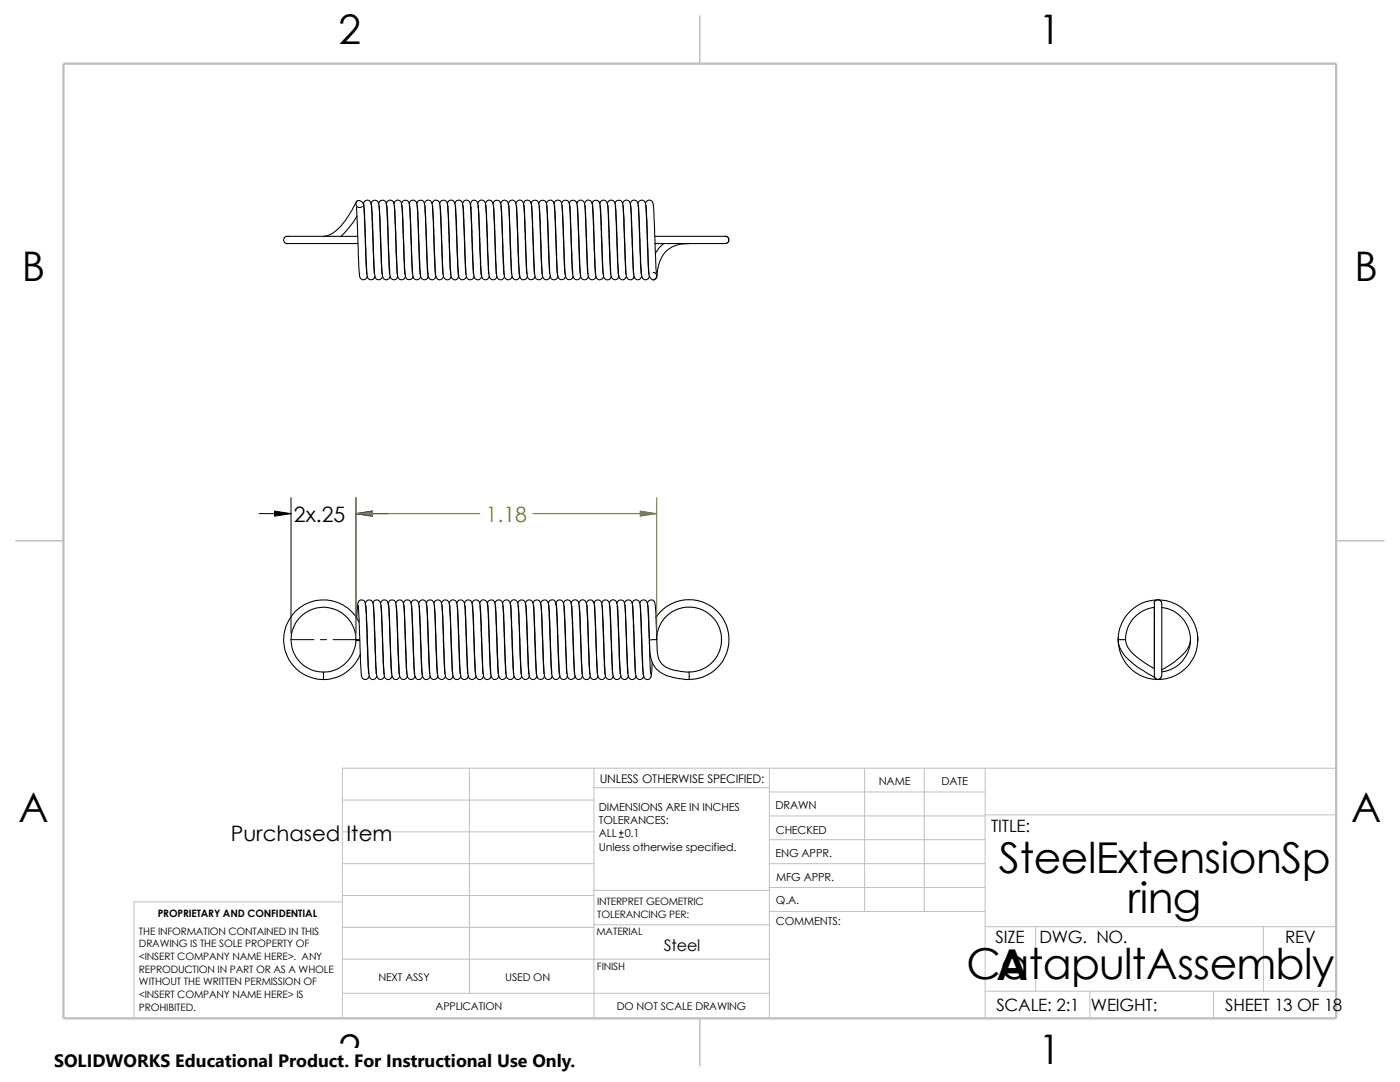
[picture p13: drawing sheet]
<svg xmlns="http://www.w3.org/2000/svg" width="279mm" height="216mm" viewBox="0 0 279 216" stroke-linecap="round" stroke-linejoin="round" font-family="sans-serif">
<defs><g id="words">
<g font-size="8.5">
<text x="199.3" y="174.1">SteelExtensionSp</text>
<text x="225" y="182.2">ring</text>
<text x="192.9" y="195.3">CatapultAssembly</text>
<text x="198.8" y="195.5">A</text>
</g>
<g font-size="8.1">
<text x="67.6" y="8.8">2</text>
<text x="207.3" y="8.8">1</text>
<text x="4.4" y="56.1">B</text>
<text x="270.3" y="56.1">B</text>
<text x="3.7" y="164.1">A</text>
<text x="269.6" y="164.1">A</text>
<text x="67.6" y="212.3">2</text>
<text x="207.3" y="212.3">1</text>
</g>
<g font-size="4.2">
<text x="58.7" y="104.2">2x.25</text>
<text x="46.1" y="167.9">Purchased Item</text>
</g>
<text font-size="4.2" fill="#808000" x="96.9" y="104.2">1.18</text>
<text font-size="3.6" x="10.8" y="213">SOLIDWORKS Educational Product. For Instructional Use Only.</text>
<g font-size="3.4">
<text x="197.8" y="166">TITLE:</text>
<text x="198.7" y="188.1">SIZE</text>
<text x="207.5" y="188.1">DWG. NO.</text>
<text x="256.5" y="188.2">REV</text>
<text x="198.8" y="201.7">SCALE: 2:1</text>
<text x="217.7" y="201.8">WEIGHT:</text>
<text x="244.5" y="201.7">SHEET 13 OF 18</text>
</g>
<text font-size="3.2" x="132.5" y="189.8">Steel</text>
<text font-size="2.4" x="119.7" y="156.2">UNLESS OTHERWISE SPECIFIED:</text>
<g font-size="2.2">
<text x="119.5" y="161.8">DIMENSIONS ARE IN INCHES</text>
<text x="154.8" y="161.5">DRAWN</text>
<text x="175.4" y="156.7">NAME</text>
<text x="187.9" y="156.7">DATE</text>
<text x="119.5" y="164.4">TOLERANCES:</text>
<text x="119.5" y="167.1">ALL</text>
<text x="124.7" y="167.1">0.1</text>
<text x="154.8" y="166.3">CHECKED</text>
<text x="119.5" y="169.8">Unless otherwise specified.</text>
<text x="154.8" y="171">ENG APPR.</text>
<text x="154.9" y="175.7">MFG APPR.</text>
<text x="154.9" y="184.7">COMMENTS:</text>
<text x="154.9" y="180.5">Q.A.</text>
</g>
<g font-size="2.1">
<text x="75.5" y="195.7">NEXT ASSY</text>
<text x="100.8" y="195.7">USED ON</text>
<text x="86.9" y="201.5">APPLICATION</text>
<text x="123.1" y="201.6">DO NOT SCALE DRAWING</text>
</g>
<g font-size="2">
<text x="31.5" y="183">PROPRIETARY AND CONFIDENTIAL</text>
<text x="119.2" y="180.6">INTERPRET GEOMETRIC</text>
<text x="119.2" y="183.1">TOLERANCING PER:</text>
<text x="27.7" y="186.5">THE INFORMATION CONTAINED IN THIS</text>
<text x="27.7" y="189.1">DRAWING IS THE SOLE PROPERTY OF</text>
<text x="27.7" y="191.6">&lt;INSERT COMPANY NAME HERE&gt;. ANY</text>
<text x="119" y="186.6">MATERIAL</text>
<text x="27.7" y="194.1">REPRODUCTION IN PART OR AS A WHOLE</text>
<text x="27.7" y="196.6">WITHOUT THE WRITTEN PERMISSION OF</text>
<text x="119.1" y="193.5">FINISH</text>
<text x="27.7" y="199.1">&lt;INSERT COMPANY NAME HERE&gt; IS</text>
<text x="27.7" y="201.7">PROHIBITED.</text>
</g>
</g></defs>
<g fill="none" stroke="#c0c0c0" stroke-width=".2">
<path d="M68.3 159.6h50.2M93.7 153.3v44.9M118.5 157.2h35M118.5 153.3v49.9M153.5 158h43.1M153.5 153.3v49.9M172.6 153.3v28.6M184.4 153.3v28.6M196.6 153.3v49.9M266.7 153.3h-198.4v49.9M68.3 180h-41.5v23.2M68.3 172.3h50.2"/>
<path d="M68.3 166h50.2M68.3 178.7h50.2M118.5 177.7h35.1M153.5 177.1h43.1M153.5 172.3h43.1M153.5 162.8h43.1M153.5 167.6h43.1M196.6 162.6h70.1M68.3 191.4h85.2M68.3 185h50.2M68.3 198.2h85.2M118.5 184.5h35.1"/>
<path d="M153.6 181.9h43M196.6 184.9h70.1M196.6 197.8h70.1M206.7 184.9v12.9M217.5 197.8v5.4M242.2 197.8v5.4M252.1 184.9v12.9"/>
</g>
<path d="M139.7 3.2v9.5M3.1 107.9h9.6M266.7 107.9h9.5M139.7 203.2v9.5" fill="none" stroke="#c0c0c0" stroke-width=".21"/>
<path d="M12.7 12.7h254v190.5h-254z" fill="none" stroke="#c0c0c0" stroke-width=".47"/>
<g fill="none" stroke="#000" stroke-width=".21">
<path d="M57.5 47.2h13.9M57.5 47.2a.74 .74 0 0 0-.9 .7 .74 .74 0 0 0 1 .7h13.9M71.2 41.3l.4 12.2a3.5 3.5 0 0 0 .3 2 .75 .75 0 0 0 .8 .3 .75 .75 0 0 0 .6-.7M71.2 40.2l-.7 1.2a12.6 12.6 0 0 1-4.9 5.5l-1 .3M71.2 40.2a.75 .75 0 0 0 .1 1 .75 .75 0 0 0 1 0M71.2 40.2a.93 .93 0 0 1 1.4 .8l.6 13.8M71.2 43.1l-.9 1.5-2.3 2.6M72.5 40.8a.8 .8 0 0 1 1.2-.8l.3 .3 .1 .6M72.6 40.6l-.1 .1M72.6 40.8l.3 6.7a46.4 46.4 0 0 0 .5 8 .77 .77 0 0 0 .8 .3 .77 .77 0 0 0 .6-.6v-.1M74.2 41l.4 11.9a5.1 5.1 0 0 0 .5 2.7 .77 .77 0 0 0 .8 .2 .77 .77 0 0 0 .4-.7M74.7 54.7l-.6-13.3a1.07 1.07 0 0 1 .5-1.4 .82 .82 0 0 1 1 .9l.6 13.8"/>
<path d="M75.6 40.6a.8 .8 0 0 1 .9-.6 .8 .8 0 0 1 .6 .9l.6 13.8M75.7 41.1l.4 11.1a9.2 9.2 0 0 0 .5 3.4 .76 .76 0 0 0 .8 .2 .76 .76 0 0 0 .5-.7M77.1 40.7a.79 .79 0 0 1 .9-.8 .79 .79 0 0 1 .7 1l.6 13.9M77.2 41l.3 6.3a51.1 51.1 0 0 0 .5 8.2 .75 .75 0 0 0 .8 .3 .75 .75 0 0 0 .6-.7M78.6 40.7a.8 .8 0 0 1 1-.8 .8 .8 0 0 1 .6 1.1l.6 13.7M78.7 41.1l.6 13.4a1.03 1.03 0 0 0 .9 1.3 .79 .79 0 0 0 .7-.7M80.1 40.6a.81 .81 0 0 1 1-.6 .81 .81 0 0 1 .6 1l.6 13.7M80.2 41l.6 12.8a2.62 2.62 0 0 0 .4 1.9 .76 .76 0 0 0 1.2-.6M81.7 40.6a.8 .8 0 0 1 .9-.6 .8 .8 0 0 1 .6 1l.7 13.8M81.7 41l.4 6.9a39.9 39.9 0 0 0 .5 7.6 .78 .78 0 0 0 .8 .3 .78 .78 0 0 0 .5-.7M83.2 40.7a.79 .79 0 0 1 .9-.7 .79 .79 0 0 1 .7 .9l.6 14M83.3 41l.3 7.3a39.8 39.8 0 0 0 .4 7.1 .75 .75 0 0 0 .9 .4 .75 .75 0 0 0 .6-.7"/>
<path d="M84.7 40.7a.79 .79 0 0 1 .9-.8 .79 .79 0 0 1 .7 1l.6 13.9M84.8 41.1l.6 13.6a.81 .81 0 0 0 .6 1.1 .81 .81 0 0 0 1-.6M86.2 40.6a.8 .8 0 0 1 1-.7 .8 .8 0 0 1 .6 1l.6 13.8M86.3 41l.7 14.2M87.8 40.6a.8 .8 0 0 1 .9-.6 .8 .8 0 0 1 .6 1l.6 13.8M87.8 41l.6 13.1a1.58 1.58 0 0 0 .7 1.7 .77 .77 0 0 0 .9-.7M88.5 55.1a.77 .77 0 0 1-.7 .7 .77 .77 0 0 1-.8-.6M89.3 40.7a.76 .76 0 0 1 .7-.8 .76 .76 0 0 1 .8 .8l.7 14.2M89.4 41.1l.5 12.8a1.95 1.95 0 0 0 .6 1.9 .81 .81 0 0 0 1.1-.8M90.8 40.7a.81 .81 0 0 1 1-.7 .81 .81 0 0 1 .6 1.1l.6 13.6M90.9 41l.3 6.4a49.8 49.8 0 0 0 .5 8.1 .79 .79 0 0 0 .8 .3 .79 .79 0 0 0 .6-.7M92.3 40.7a.76 .76 0 0 1 .8-.8 .76 .76 0 0 1 .8 .8l.6 14"/>
<path d="M92.4 41l.6 12.8a2.04 2.04 0 0 0 .5 2 .74 .74 0 0 0 1.1-.7M93.9 41a.75 .75 0 0 1 .6-1.1 .75 .75 0 0 1 .9 .9l.1 .8M94 41.2v.4M94 41.3l.5 12.7a1.75 1.75 0 0 0 .4 1.7 .77 .77 0 0 0 1.2-.6M95.3 40.7a.78 .78 0 0 1 .9-.8 .78 .78 0 0 1 .7 .9l.6 13.9M95.4 41.2l.6 13.5M95.5 41l.4 11.7a5.9 5.9 0 0 0 .4 2.9 .76 .76 0 0 0 .8 .2 .76 .76 0 0 0 .5-.7M96.9 40.6a.7 .7 0 0 1 .6-.7 .7 .7 0 0 1 .8 .5 27.3 27.3 0 0 1 .4 6.6l.3 7.6M97 40.9l.6 13.8a.84 .84 0 0 0 .4 1 .84 .84 0 0 0 1.1-.4v-.2M98.4 40.7a.79 .79 0 0 1 .8-.7 .79 .79 0 0 1 .7 .7l.7 14.1M98.5 41.1l.5 12.2a3.3 3.3 0 0 0 .5 2.4 .77 .77 0 0 0 1.2-.6M99.9 40.7a.79 .79 0 0 1 .9-.7 .79 .79 0 0 1 .7 .8l.6 13.9"/>
<path d="M100 41l.6 13.7a.82 .82 0 0 0 .5 1.1 .82 .82 0 0 0 1.1-.6v-.1M101.4 40.7a.79 .79 0 0 1 .9-.8 .79 .79 0 0 1 .7 1l.6 13.8M101.6 41l.3 6.9a44 44 0 0 0 .4 7.5 .73 .73 0 0 0 .9 .4 .73 .73 0 0 0 .5-.7M103 40.6a.79 .79 0 0 1 .9-.7 .79 .79 0 0 1 .6 1l.6 13.8M103.1 41l.4 11.2a8.1 8.1 0 0 0 .4 3.4 .76 .76 0 0 0 .8 .2 .76 .76 0 0 0 .5-.7M104.5 40.6a.78 .78 0 0 1 .7-.6 .78 .78 0 0 1 .8 .5l.6 14.2M104.6 40.9l.5 11.5a6.9 6.9 0 0 0 .4 3.2 .77 .77 0 0 0 1.3-.5M106 40.6a.8 .8 0 0 1 1-.6 .8 .8 0 0 1 .6 1l.6 13.7M106.1 41l.5 11.7a5.1 5.1 0 0 0 .4 2.9 .76 .76 0 0 0 .8 .2 .76 .76 0 0 0 .5-.7M107.5 40.6a.79 .79 0 0 1 .9-.6 .79 .79 0 0 1 .7 .8l.5 13.8M107.6 41l.6 12.6a2.93 2.93 0 0 0 .3 1.9 .76 .76 0 0 0 .8 .3 .76 .76 0 0 0 .5-.7M109.1 40.7a.8 .8 0 0 1 .9-.8 .8 .8 0 0 1 .6 1l.6 13.8"/>
<path d="M109.2 41.1l.4 11.3a7.6 7.6 0 0 0 .4 3.1 .77 .77 0 0 0 .8 .3 .77 .77 0 0 0 .5-.7M110.6 40.7a.81 .81 0 0 1 1-.7 .81 .81 0 0 1 .5 1.1l.6 13.6M110.7 41.1l.4 9.5a19.2 19.2 0 0 0 .4 4.9 .76 .76 0 0 0 .8 .3 .76 .76 0 0 0 .6-.7M112.1 40.6a.82 .82 0 0 1 1-.6 .82 .82 0 0 1 .6 1.1l.5 13.6M112.2 41l.5 12.4a3.2 3.2 0 0 0 .5 2.3 .76 .76 0 0 0 1.2-.6M113.6 40.6a.74 .74 0 0 1 .6-.6 .74 .74 0 0 1 .8 .3l.3 2.6 .5 11.8M113.7 41l.6 13.3a1.22 1.22 0 0 0 .8 1.5 .92 .92 0 0 0 .8-.7M115.1 40.6a.77 .77 0 0 1 .9-.6 .77 .77 0 0 1 .7 .9l.6 13.8M115.2 41l.3 6.7a43 43 0 0 0 .5 7.7 .77 .77 0 0 0 .8 .4 .77 .77 0 0 0 .6-.7M116.7 40.6a.76 .76 0 0 1 .8-.7 .76 .76 0 0 1 .7 .8l.6 14.1M116.8 41.1l.3 6.4a48.9 48.9 0 0 0 .5 8 .77 .77 0 0 0 .8 .3 .77 .77 0 0 0 .6-.7M118.2 40.6a.73 .73 0 0 1 .5-.6 .73 .73 0 0 1 .8 .3l.2 .3 .1 1.8 .6 12.3"/>
<path d="M118.2 40.9l.7 13.9a.82 .82 0 0 0 .5 1 .82 .82 0 0 0 1-.4v-.3M119.7 40.7a.77 .77 0 0 1 .8-.7 .77 .77 0 0 1 .7 .8l.6 13.9M119.8 41l.5 12.1a4 4 0 0 0 .4 2.5 .71 .71 0 0 0 .8 .2 .71 .71 0 0 0 .5-.7M121.2 40.6a.83 .83 0 0 1 1-.7 .83 .83 0 0 1 .6 1.1l.6 13.7M121.3 41l.6 13.3a1.14 1.14 0 0 0 1 1.5l.4-.2 .2-.6M122.7 40.6a.79 .79 0 0 1 .9-.6 .79 .79 0 0 1 .7 .9l.6 13.8M122.9 41l.5 12.9a1.6 1.6 0 0 0 .8 1.9l.5-.1 .3-.6M124.2 40.6a.8 .8 0 0 1 1-.7 .8 .8 0 0 1 .6 1l.6 13.9M124.3 41l.7 13.8a.8 .8 0 0 0 .5 1 .8 .8 0 0 0 1-.6v-.1M125.8 40.6a.79 .79 0 0 1 .9-.7 .79 .79 0 0 1 .6 1l.7 13.9M125.9 40.9l.6 14a.79 .79 0 0 0 .7 .9 .79 .79 0 0 0 .9-.7M127.3 40.6a.79 .79 0 0 1 .9-.6 .79 .79 0 0 1 .7 .9l.6 13.8"/>
<path d="M127.4 41l.6 13.6a.86 .86 0 0 0 .3 1 .86 .86 0 0 0 1 0l.3-.5M128.8 40.6a.79 .79 0 0 1 .9-.7 .79 .79 0 0 1 .7 1l.5 13.6M128.9 41l.5 11.6a5.7 5.7 0 0 0 .4 2.8l.5 .4M130.3 54.4a.74 .74 0 0 1 .8 .7 .74 .74 0 0 1-.8 .7M130.7 47.2h14.1M132.5 48.6l-1 .9-.7 1.1M137.5 48.6a5.7 5.7 0 0 0-6.3 5.8l-.1 .5a.91 .91 0 0 1-.8 .9M144.8 47.1l.5 .2 .2 .6-.2 .5-.5 .2h-14.1M231.1 119.7a7.9 7.9 0 0 0-8 7.9M231.1 119.7a7.9 7.9 0 0 1 8 8 7.9 7.9 0 0 1-8 7.9M64.6 134.1v1.5M71 127.6a6.5 6.5 0 0 0-6.4-6.4 6.5 6.5 0 0 0-6.5 6.4 6.5 6.5 0 0 0 6.5 6.5"/>
<path d="M71 127.8h.8M71 127.6h.8M71 127.6v.2M71 127.8a6.6 6.6 0 0 1-6.4 6.3M71.2 123.3v-.3a6.6 6.6 0 0 1 .4-3 .79 .79 0 0 1 1-.2 .79 .79 0 0 1 .3 .9l.6 13.7M71.5 120.8l.5 11.7a6.3 6.3 0 0 0 .3 2.8 .77 .77 0 0 0 .9 .2 .77 .77 0 0 0 .5-.7M71.7 124.1a7.9 7.9 0 0 0-13.9-.6 7.9 7.9 0 0 0 6.8 12.1M71.9 130.6a7.9 7.9 0 0 1-7.3 5M72.9 120.4a.83 .83 0 0 1 1-.7 .83 .83 0 0 1 .6 1.1l.6 13.6M73 120.8l.5 11.3a8 8 0 0 0 .4 3.2 .73 .73 0 0 0 .8 .2 .73 .73 0 0 0 .5-.6M74.4 120.4a.79 .79 0 0 1 .9-.7 .79 .79 0 0 1 .7 .9l.6 13.9M74.5 120.8l.6 13a2.08 2.08 0 0 0 .5 1.7 .78 .78 0 0 0 1.1-.6"/>
<path d="M75.9 120.4a.76 .76 0 0 1 .9-.7 .76 .76 0 0 1 .7 .8 .8 .8 0 0 1 .9-.8 .8 .8 0 0 1 .6 1l.6 13.8M76.1 120.8l.5 13.1a1.71 1.71 0 0 0 .6 1.7 .74 .74 0 0 0 1-.7M77.5 120.5l.6 14M77.6 120.8l.4 10.6a12 12 0 0 0 .4 3.9 .72 .72 0 0 0 .9 .3 .72 .72 0 0 0 .5-.7M79 120.4a.79 .79 0 0 1 .9-.7 .79 .79 0 0 1 .7 .9l.6 13.9M79.1 120.7l.6 13a1.64 1.64 0 0 0 .4 1.8 .75 .75 0 0 0 1.2-.6M80.5 120.4a.8 .8 0 0 1 1-.7 .8 .8 0 0 1 .6 1l.6 13.8M80.6 120.8l.6 12.8a2.32 2.32 0 0 0 .3 1.8 .78 .78 0 0 0 1 0 .78 .78 0 0 0 .3-.9l-.6-13.7M82 120.4a.76 .76 0 0 1 .8-.7 .76 .76 0 0 1 .8 .8l.7 14.2M83.6 120.4a.8 .8 0 0 1 .9-.7 .8 .8 0 0 1 .6 1l.6 13.7M83.7 120.8l.4 11.1a8.7 8.7 0 0 0 .5 3.5 .78 .78 0 0 0 1.3-.5M84.3 134.8a.72 .72 0 0 1-.6 .8 .72 .72 0 0 1-.8-.7"/>
<path d="M85.1 120.4a.79 .79 0 0 1 .9-.7 .79 .79 0 0 1 .7 1l.5 13.8M85.2 120.7l.5 13.2a1.6 1.6 0 0 0 .7 1.7 .78 .78 0 0 0 1-.8M86.6 120.4a.8 .8 0 0 1 1-.7 .8 .8 0 0 1 .6 1l.5 13.7M86.7 120.7l.6 13.8a.81 .81 0 0 0 .6 1 .81 .81 0 0 0 1-.6M88.1 120.4a.81 .81 0 0 1 1-.7 .81 .81 0 0 1 .6 1.1l.6 13.7M88.2 120.7l.3 5.4a67.5 67.5 0 0 0 .5 9.1 .75 .75 0 0 0 .9 .3 .75 .75 0 0 0 .5-.7M89.7 120.4a.8 .8 0 0 1 .9-.7 .8 .8 0 0 1 .6 1l.6 13.7M89.8 120.8l.4 11.4a7.6 7.6 0 0 0 .4 3.1 .76 .76 0 0 0 .8 .2 .76 .76 0 0 0 .5-.6M91.2 120.4a.81 .81 0 0 1 1-.7 .81 .81 0 0 1 .6 1.1l.5 13.7M91.3 120.8l.3 6.2a40.7 40.7 0 0 0 .5 8.3 .78 .78 0 0 0 .8 .2 .78 .78 0 0 0 .6-.6M92.7 120.4a.76 .76 0 0 1 .8-.7 .76 .76 0 0 1 .7 .9l.7 13.9M92.8 120.8l.5 11.7a5.4 5.4 0 0 0 .5 2.9 .78 .78 0 0 0 1.2-.5"/>
<path d="M94.2 120.4a.8 .8 0 0 1 1-.7 .8 .8 0 0 1 .6 1l.6 13.8M94.3 120.8l.5 12a4.2 4.2 0 0 0 .5 2.6 .74 .74 0 0 0 .7 .1 .74 .74 0 0 0 .5-.6M95.7 120.4a.8 .8 0 0 1 1-.7 .8 .8 0 0 1 .6 1l.6 13.8M95.8 120.8l.5 11.8a5.7 5.7 0 0 0 .4 2.7 .79 .79 0 0 0 .8 .2 .79 .79 0 0 0 .5-.7M97.2 120.4a.79 .79 0 0 1 .9-.7 .79 .79 0 0 1 .7 .9l.6 13.8M97.4 120.7l.4 11.8a5.5 5.5 0 0 0 .5 3 .76 .76 0 0 0 1.2-.6M98.8 120.4a.83 .83 0 0 1 1-.6 .83 .83 0 0 1 .6 1l.6 13.7M98.8 120.7l.4 6.7a41.9 41.9 0 0 0 .5 7.8 .75 .75 0 0 0 .8 .4 .75 .75 0 0 0 .5-.7M100.3 120.4a.79 .79 0 0 1 .9-.7 .79 .79 0 0 1 .7 .9l.6 13.9M100.4 120.8l.5 12.2a3.4 3.4 0 0 0 .4 2.4 .76 .76 0 0 0 .8 .1 .76 .76 0 0 0 .5-.6M101.8 120.4a.8 .8 0 0 1 .9-.7 .8 .8 0 0 1 .7 1l.6 13.8M101.9 120.8l.6 13.1a1.48 1.48 0 0 0 .6 1.7 .75 .75 0 0 0 1-.7"/>
<path d="M103.3 120.4a.8 .8 0 0 1 1-.7 .8 .8 0 0 1 .6 1l.6 13.8M103.5 120.8l.5 13a1.41 1.41 0 0 0 .8 1.8 .8 .8 0 0 0 .8-.8M104.9 120.4a.8 .8 0 0 1 .9-.7 .8 .8 0 0 1 .6 1l.6 13.8M104.9 120.7l.6 12.1a4.2 4.2 0 0 0 .4 2.6 .75 .75 0 0 0 .8 .1 .75 .75 0 0 0 .4-.6M106.4 120.4a.76 .76 0 0 1 .8-.7 .76 .76 0 0 1 .7 .8M106.5 120.8l.6 13.9a.79 .79 0 0 0 .7 .9 .79 .79 0 0 0 .9-.8M107.9 120.5l.6 14M107.9 120.5a.79 .79 0 0 1 .8-.8 .79 .79 0 0 1 .8 .9l.5 13.8M108 120.7l.5 11.2a7.8 7.8 0 0 0 .4 3.5 .81 .81 0 0 0 1.3-.5M109.4 120.4a.77 .77 0 0 1 .9-.7 .77 .77 0 0 1 .7 .9l.6 13.9M109.5 120.7l.6 13.2a1.25 1.25 0 0 0 .8 1.7 .79 .79 0 0 0 .8-.8M110.9 120.5a.82 .82 0 0 1 1-.8 .82 .82 0 0 1 .6 1.1l.6 13.6"/>
<path d="M111 120.7l.5 10a16.5 16.5 0 0 0 .3 4.6 .76 .76 0 0 0 .9 .3 .76 .76 0 0 0 .5-.7M112.5 120.4a.77 .77 0 0 1 .8-.7 .77 .77 0 0 1 .7 .9l.6 13.9M112.6 120.8l.5 11.8a4.4 4.4 0 0 0 .4 2.8 .81 .81 0 0 0 1.3-.6M114 120.4a.79 .79 0 0 1 .9-.7 .79 .79 0 0 1 .7 .9l.6 13.9M114.1 120.8l.5 11a7.7 7.7 0 0 0 .4 3.6 .73 .73 0 0 0 .8 .1 .73 .73 0 0 0 .4-.7M115.5 120.4a.79 .79 0 0 1 .9-.7 .79 .79 0 0 1 .7 1l.6 13.8M115.6 120.8l.3 7a44.5 44.5 0 0 0 .5 7.4 .76 .76 0 0 0 .8 .4 .76 .76 0 0 0 .6-.7M117.1 120.4a.72 .72 0 0 1 .5-.7 .72 .72 0 0 1 .8 .5l.3 1 .5 13.3M117.1 120.7l.5 11a9.4 9.4 0 0 0 .4 3.6 .78 .78 0 0 0 .8 .2 .78 .78 0 0 0 .5-.7M118.6 120.4a.77 .77 0 0 1 .8-.7 .77 .77 0 0 1 .7 .9l.7 14M118.7 120.8l.5 11.9a4.1 4.1 0 0 0 .4 2.7 .71 .71 0 0 0 .8 .1 .71 .71 0 0 0 .4-.6M120.1 120.4a.77 .77 0 0 1 .9-.7 .77 .77 0 0 1 .6 .9l.6 13.9"/>
<path d="M120.2 120.7l.3 6.4a49.9 49.9 0 0 0 .4 8.1 .75 .75 0 0 0 .9 .4 .75 .75 0 0 0 .5-.8M121.6 120.4a.77 .77 0 0 1 .9-.7 .77 .77 0 0 1 .6 .8l.6 13.9M121.7 120.8l.4 10.8a10.5 10.5 0 0 0 .5 3.7 .73 .73 0 0 0 .8 .2 .73 .73 0 0 0 .5-.7M123.1 120.4a.79 .79 0 0 1 .9-.7 .79 .79 0 0 1 .7 .9l.6 13.8M123.2 120.8l.3 6a58.7 58.7 0 0 0 .5 8.5 .73 .73 0 0 0 .9 .3 .73 .73 0 0 0 .5-.8M124.6 120.4a.84 .84 0 0 1 1.1-.6 .84 .84 0 0 1 .5 1.1l.6 13.5M124.8 120.7l.4 11.1a9.9 9.9 0 0 0 .4 3.5 .77 .77 0 0 0 .8 .2 .77 .77 0 0 0 .5-.7M126.2 120.4a.79 .79 0 0 1 .8-.7 .79 .79 0 0 1 .7 .9l.7 13.9M126.3 120.8l.4 11.3a5.9 5.9 0 0 0 .5 3.3 .77 .77 0 0 0 .8 .1 .77 .77 0 0 0 .4-.7M127.7 120.4a.8 .8 0 0 1 .9-.7 .8 .8 0 0 1 .6 1l.7 13.8M127.8 120.7l.4 10.8a11.8 11.8 0 0 0 .5 3.8 .86 .86 0 0 0 .9 .1 .86 .86 0 0 0 .4-.9l.2-2.3M129.2 120.4a.81 .81 0 0 1 1-.7 .81 .81 0 0 1 .6 1.1l.3 6.8"/>
<path d="M129.3 120.7l.3 7M129.6 127.7v.4a8.8 8.8 0 0 0 1 4.8 7.1 7.1 0 0 0 5.5 2.6l1.4 .1M130.9 123.2l1.3-1.5 1.1-.9 2.1-.9 2.1-.3 2.2 .3 2 .9 1.5 1.2 1.1 1.4 .9 2.1 .3 2.1-.3 2.2-.9 2-.9 1.2-1.7 1.4-2 .9-2.2 .3M131.1 127.6v-1l.3-1.2 .8-1.5 1.2-1.3 1.7-1 1.7-.4h2l2 .8 1.3 1 1 1.3 .8 2.1 .1 1.9-.4 1.7-1.1 1.7-1.2 1.2-1.6 .8-2.2 .4M131.1 127.6l-1.5 .1M131.1 127.6v1.6a4 4 0 0 0 3.6 4.6l2.8 .3M137.5 134.1v1.5M223.1 127.6a6.7 6.7 0 0 0 3.1 4.9l4.3 2.7M223.2 127.3a7.9 7.9 0 0 0 7.8 8.3M224.6 127.5v.3M224.6 127.6h-1.5M230.4 123.8v9.6l-.1-.1a12.6 12.6 0 0 1-5.4-4.6l-.3-1.1"/>
<path d="M230.4 123.5v-2.2a4.2 4.2 0 0 0-3.4 1.3 6.5 6.5 0 0 0-2.4 5M231.8 134.9l-.2 .5-.5 .2-.6-.2-.1-.3-.1-14.9 .5-.5 .8 .1 .3 .6v14.5M231.9 121.2a6.5 6.5 0 0 1 5.7 6.4 6.5 6.5 0 0 1-5.7 6.5M237.6 127.8a6.1 6.1 0 0 1-2.6 3.8l-1.3 .9-1.8 1.1M239 127v.9"/>
</g>
<path d="M58.1 99.3v27.1M71 99.3v27.1M51.7 102.5h6.4M71 102.5h6.4M58.1 127.6h4.6M63.9 127.6h1.3M66.5 127.6h4.5M123.6 167h.8M123.6 166.2h.8M124 165.8v.8" fill="none" stroke="#000" stroke-width=".2"/>
<path d="M54.8 102l3.3 .5-3.3 .5zM71 102.5l3.3-.5v1z" fill="#000" stroke="#000" stroke-width=".2"/>
<path d="M71 99.3v27.2M131.1 99.3v27.1M71 102.5h24.8M106.3 102.5h24.8" fill="none" stroke="#808000" stroke-width=".2"/>
<g fill="#808000" stroke="#808000" stroke-width=".2">
<path d="M71 102.5l3.3-.5v1z"/>
<path d="M127.8 102l3.3 .5-3.3 .5z"/>
</g>
<path d="M10.8 209.2h104.1v6.7h-104.1z" fill="#fff"/>
<use href="#words"/>
</svg>
